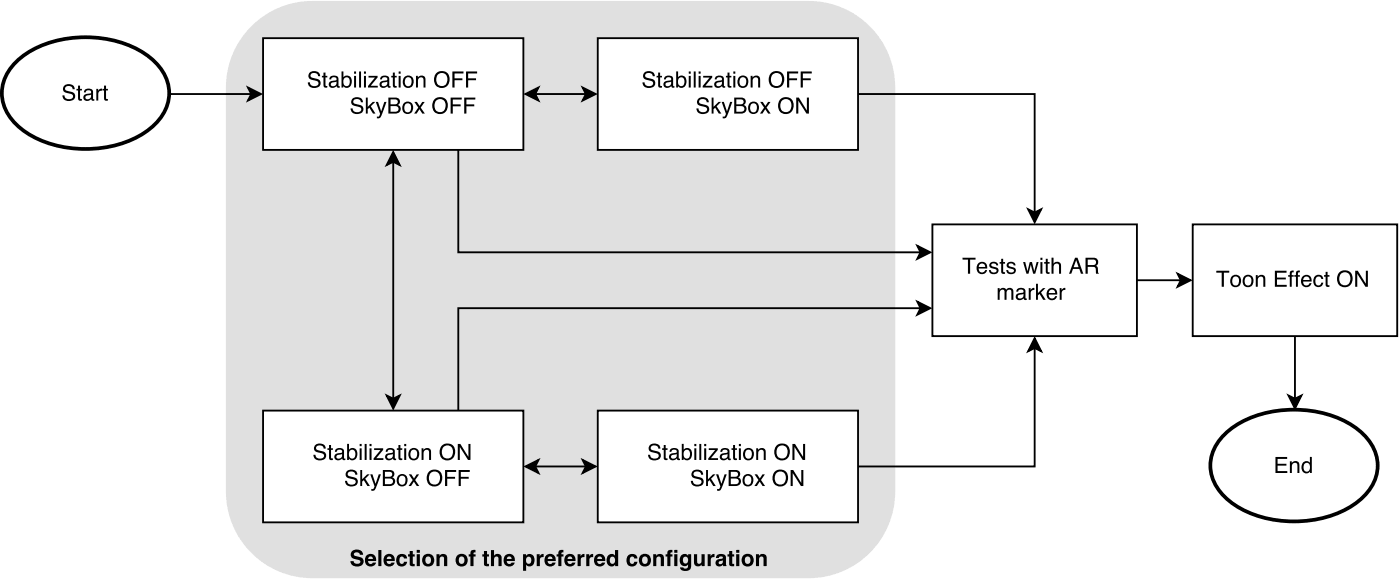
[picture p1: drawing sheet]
<svg xmlns="http://www.w3.org/2000/svg" width="266mm" height="110mm" viewBox="0 0 266 110" stroke-linecap="round" stroke-linejoin="round" font-family="sans-serif">
<path d="M47.2 5.5a16.4 16.4 0 0 1 12.1-5.3h94.2a16.4 16.4 0 0 1 16.4 16.4v76.5a16.4 16.4 0 0 1-16.4 16.4h-94.2a16.4 16.4 0 0 1-16.4-16.4v-76.5a16.3 16.3 0 0 1 4.3-11.1z" fill="#d5e8d4"/>
<g fill="#000">
<path d="M99.7 17.8l2.5-1.2-.6 1.2 .6 1.2zM110.6 16.6l2.4 1.2-2.4 1.2 .6-1.2zM74.6 28.8l1.2 2.5-1.2-.7-1.2 .7zM174.1 46.6l2.4 1.2-2.4 1.2 .6-1.2zM73.4 74.9l1.2 .6 1.2-.6-1.2 2.5z"/>
<path d="M66.8 104.4a1.26 1.26 0 0 1 2.1 .7h-.6a.56 .56 0 0 0-.6-.5 .56 .56 0 0 0-.5 .6l1 .3a.93 .93 0 0 1 .8 1.1 .93 .93 0 0 1-1.2 .7l-.8-.1a.91 .91 0 0 1-.5-.9h.6a.68 .68 0 0 0 .6 .5 .68 .68 0 0 0 .7-.4l-.1-.2a2.26 2.26 0 0 1-1.7-.9 .93 .93 0 0 1 .2-.9zM70 105.5l-.2 .4h1a.46 .46 0 0 0-.3-.4 .46 .46 0 0 0-.5 0zM69.5 105.2a1.09 1.09 0 0 1 1.4-.1 1.09 1.09 0 0 1 .5 1.2h-1.6a.49 .49 0 0 0 .4 .5 .49 .49 0 0 0 .5-.2h.6a1.11 1.11 0 0 1-1.4 .6 1.11 1.11 0 0 1-.6-1.4zM71.8 104.2h.6v3h-.6zM73.5 105.5l-.1 .4h.9a.46 .46 0 0 0-.3-.4 .46 .46 0 0 0-.5 0zM73.1 105.2a1.09 1.09 0 0 1 1.3-.1 1.09 1.09 0 0 1 .5 1.2h-1.5a.49 .49 0 0 0 .3 .5 .49 .49 0 0 0 .6-.2h.6a1.11 1.11 0 0 1-1.5 .6 1.11 1.11 0 0 1-.6-1.4zM75.5 105.3a1.04 1.04 0 0 1 1-.3 1.04 1.04 0 0 1 .8 .8h-.7a.47 .47 0 0 0-.6-.3 .47 .47 0 0 0-.2 .6 .46 .46 0 0 0 .3 .7 .46 .46 0 0 0 .5-.4h.6a1.08 1.08 0 0 1-1.3 .9 1.08 1.08 0 0 1-.7-1.5zM77.7 104.4h.6v.6h.4v.4h-.4v1.3l.4 .1v.5l-.7-.1-.2-.2-.1-1.6h-.3v-.4h.3zM79.1 104.2h.6v.5h-.6zM79.1 105h.6v2.2h-.6zM80.8 105.6a.69 .69 0 0 0-.1 .8 .69 .69 0 0 0 .8 .3 .67 .67 0 0 0 .3-.9 .67 .67 0 0 0-1-.2zM80.1 106.1a1.2 1.2 0 0 1 2.4 0 1.2 1.2 0 0 1-2.4 0zM82.8 105h.6v.3a.79 .79 0 0 1 .9-.3 .79 .79 0 0 1 .6 .7v1.5h-.6v-1.3a.44 .44 0 0 0-.6-.5 .44 .44 0 0 0-.3 .6v1.2h-.6zM87.2 105.6a.69 .69 0 0 0-.1 .8 .69 .69 0 0 0 .8 .3 .67 .67 0 0 0 .2-.9 .67 .67 0 0 0-.9-.2zM86.4 106.1a1.2 1.2 0 0 1 2.4 0 1.2 1.2 0 0 1-2.4 0zM89.4 104.4l.3-.2h.5v.5a.27 .27 0 0 0-.3 0 .27 .27 0 0 0-.1 .3h.4v.4h-.4v1.8h-.5v-1.8h-.4v-.4h.4zM91.8 104.4h.6v.6h.4v.4h-.4v1.3l.4 .1v.5l-.7-.1-.2-.2-.1-1.6h-.3v-.4h.3zM93.2 104.2h.5v1.1a.8 .8 0 0 1 1-.3 .8 .8 0 0 1 .5 .9v1.3h-.6v-1.3a.44 .44 0 0 0-.5-.5 .44 .44 0 0 0-.4 .6v1.2h-.5zM96.3 105.5l-.1 .4h.9a.46 .46 0 0 0-.3-.4 .46 .46 0 0 0-.5 0zM95.9 105.2a1.09 1.09 0 0 1 1.3-.1 1.09 1.09 0 0 1 .5 1.2h-1.6a.49 .49 0 0 0 .4 .5 .49 .49 0 0 0 .6-.2h.6a1.11 1.11 0 0 1-1.5 .6 1.11 1.11 0 0 1-.6-1.4zM100 105.6a.7 .7 0 0 0-.2 .8 .7 .7 0 0 0 .7 .4 .69 .69 0 0 0 .3-.8 .69 .69 0 0 0-.7-.5zM99.2 105h.6v.3a.91 .91 0 0 1 1.1-.3 .91 .91 0 0 1 .5 1.1 .92 .92 0 0 1-.4 1.1 .92 .92 0 0 1-1.2-.2v1.1h-.6zM101.8 105h.6v.4l.4-.4 .3-.1v.6a.6 .6 0 0 0-.7 .7v1h-.6zM104.1 105.5l-.2 .4h.9a.46 .46 0 0 0-.2-.4 .46 .46 0 0 0-.5 0zM103.6 105.2a1.09 1.09 0 0 1 1.3-.1 1.09 1.09 0 0 1 .5 1.2h-1.5a.49 .49 0 0 0 .3 .5 .49 .49 0 0 0 .6-.2h.6a1.11 1.11 0 0 1-1.4 .6 1.11 1.11 0 0 1-.7-1.4zM106.1 104.4l.3-.2h.5v.5a.27 .27 0 0 0-.3 0 .27 .27 0 0 0-.1 .3h.4v.4h-.4v1.8h-.6v-1.8h-.3v-.4h.3zM107.8 105.5l-.1 .4h.9a.46 .46 0 0 0-.3-.4 .46 .46 0 0 0-.5 0zM107.4 105.2a1.09 1.09 0 0 1 1.3-.1 1.09 1.09 0 0 1 .5 1.2h-1.5a.49 .49 0 0 0 .3 .5 .49 .49 0 0 0 .6-.2h.6a1.11 1.11 0 0 1-1.5 .6 1.11 1.11 0 0 1-.6-1.4zM109.6 105h.6v.4l.3-.4 .4-.1v.6a.6 .6 0 0 0-.7 .7v1h-.6zM111.2 105h.6v.4l.4-.4 .3-.1v.6a.6 .6 0 0 0-.7 .7v1h-.6zM113.5 105.5l-.2 .4h.9a.46 .46 0 0 0-.2-.4 .46 .46 0 0 0-.5 0zM113 105.2a1.09 1.09 0 0 1 1.3-.1 1.09 1.09 0 0 1 .5 1.2h-1.5a.49 .49 0 0 0 .3 .5 .49 .49 0 0 0 .6-.2h.6a1.11 1.11 0 0 1-1.4 .6 1.11 1.11 0 0 1-.7-1.4zM115.4 105.3l.7-.4 .3 .1 .3 .3v-1.1h.6v3h-.6v-.3a.91 .91 0 0 1-1.1 .3 .91 .91 0 0 1-.5-1zM115.9 105.5a.67 .67 0 0 0-.2 .9 .67 .67 0 0 0 .8 .3 .67 .67 0 0 0 .2-.8 .67 .67 0 0 0-.8-.4zM119.2 105.3a1.04 1.04 0 0 1 1-.3 1.04 1.04 0 0 1 .8 .8h-.7a.47 .47 0 0 0-.6-.3 .47 .47 0 0 0-.2 .6 .46 .46 0 0 0 .3 .7 .46 .46 0 0 0 .5-.4h.6a1.08 1.08 0 0 1-1.3 .9 1.08 1.08 0 0 1-.7-1.5zM122 105.6a.69 .69 0 0 0-.1 .8 .69 .69 0 0 0 .8 .3 .67 .67 0 0 0 .2-.9 .67 .67 0 0 0-.9-.2zM121.2 106.1a1.2 1.2 0 0 1 2.4 0 1.2 1.2 0 0 1-2.4 0zM123.9 105h.6v.3a.79 .79 0 0 1 .9-.3 .79 .79 0 0 1 .6 .7v1.5h-.6v-1.3a.44 .44 0 0 0-.5-.5 .44 .44 0 0 0-.4 .6v1.2h-.6zM126.7 104.4l.4-.2h.5v.5a.27 .27 0 0 0-.3 0 .27 .27 0 0 0-.1 .3h.4v.4h-.4v1.8h-.6v-1.8h-.3v-.4h.3zM127.9 104.2h.6v.5h-.6zM127.9 105h.6v2.2h-.6zM129.7 105.6a.62 .62 0 0 0-.1 .8 .62 .62 0 0 0 .8 .2 .62 .62 0 0 0 .1-.8 .62 .62 0 0 0-.8-.2zM129.4 105.1l.7-.1 .5 .3v-.3h.5v2.1a1.1 1.1 0 0 1-.9 1.1 1.1 1.1 0 0 1-1.2-.7h.7a.54 .54 0 0 0 .7 .1 .54 .54 0 0 0 .2-.7 .9 .9 0 0 1-1.2 .3 .9 .9 0 0 1-.4-1.1l.1-.6zM131.7 105h.6v1.3a.43 .43 0 0 0 .5 .5 .43 .43 0 0 0 .3-.6v-1.2h.6v2.2h-.6v-.3a.8 .8 0 0 1-.9 .3 .8 .8 0 0 1-.5-.9zM134.3 105h.5v.4l.4-.4 .4-.1v.6a.6 .6 0 0 0-.7 .7v1h-.6zM136.5 106.4l-.1 .1a.4 .4 0 0 0 .4 .4 .4 .4 0 0 0 .4-.5v-.3zM136 105.2a1.15 1.15 0 0 1 1.7 .2l.1 1.5 .1 .3h-.7v-.2a.75 .75 0 0 1-1.3 0 .75 .75 0 0 1 .7-1.1l.5-.1a.36 .36 0 0 0-.3-.4 .36 .36 0 0 0-.4 .3h-.6zM138.4 104.4h.5v.6h.4v.4h-.4v1.3l.4 .1v.5l-.7-.1-.2-.2v-1.6h-.4v-.4h.4zM139.7 104.2h.6v.5h-.6zM139.7 105h.6v2.2h-.6zM141.5 105.6a.69 .69 0 0 0-.2 .8 .69 .69 0 0 0 .9 .3 .67 .67 0 0 0 .2-.9 .67 .67 0 0 0-.9-.2zM140.7 106.1a1.2 1.2 0 0 1 2.4 0 1.2 1.2 0 0 1-2.4 0zM143.4 105h.6v.3a.79 .79 0 0 1 .9-.3 .79 .79 0 0 1 .6 .7v1.5h-.6v-1.3a.44 .44 0 0 0-.5-.5 .44 .44 0 0 0-.4 .6v1.2h-.6z"/>
</g>
<path d="M99.7 17.8l2.5-1.2-.6 1.2 .6 1.3zM101.6 17.8h9.6M110.6 16.6l2.4 1.2-2.4 1.3 .6-1.3zM74.6 28.8l1.2 2.5-1.2-.7-1.2 .7zM74.6 30.6v44.9M87 28.4v19.4h87.7M174.1 46.6l2.4 1.2-2.4 1.2 .6-1.2zM73.4 74.9l1.2 .6 1.2-.6-1.2 2.5z" fill="none" stroke="#000" stroke-width=".35"/>
<path d="M49.9 7.2h49.4v21.2h-49.4z" fill="#fff"/>
<path d="M49.9 7.2h49.4v21.2h-49.4zM162.8 17.8h33.5v22.5M195.1 39.6l1.2 .7 1.3-.7-1.3 2.5z" fill="none" stroke="#000" stroke-width=".35"/>
<g fill="#000">
<path d="M195.1 39.6l1.2 .7 1.3-.7-1.3 2.5z"/>
<path d="M58.8 13.7a1.19 1.19 0 0 1 1.9 .7h-.3a.75 .75 0 0 0-.7-.6 .75 .75 0 0 0-.8 .5 1.87 1.87 0 0 0 1.5 .7 .92 .92 0 0 1 .3 1.2 .92 .92 0 0 1-1.1 .5 1.05 1.05 0 0 1-1.2-1.1h.4a.85 .85 0 0 0 .7 .7 .85 .85 0 0 0 .9-.5l-.2-.4a2.15 2.15 0 0 1-1.7-.8v-.5zM61.4 13.7h.4v.7h.3v.3h-.3v1.4v.2h.3v.3a.53 .53 0 0 1-.7-.5v-1.4h-.3v-.3h.3zM62.8 15.8a.53 .53 0 0 0 .6 .6 .53 .53 0 0 0 .5-.6v-.3zM62.6 14.6a.96 .96 0 0 1 1.6 .3v1.4h.3v.3a.42 .42 0 0 1-.6-.3 .76 .76 0 0 1-1.1 .3 .76 .76 0 0 1-.2-1.1l1.2-.4a.5 .5 0 0 0-.4-.5 .5 .5 0 0 0-.6 .4h-.3zM64.8 13.5h.4v1.1a.91 .91 0 0 1 1.1-.2 .91 .91 0 0 1 .5 1 .93 .93 0 0 1-.5 1.1 .93 .93 0 0 1-1.2-.2v.3h-.3zM65.3 14.8a.86 .86 0 0 0-.1 1 .86 .86 0 0 0 .8 .5 .94 .94 0 0 0-.2-1.7zM67.2 14.4h.4v2.2h-.4zM67.2 13.5h.4v.5h-.4zM68.1 13.5h.4v3.1h-.4zM69.1 14.4h.3v2.2h-.3zM69.1 13.5h.3v.5h-.3zM69.9 14.4h1.7v.3l-1.3 1.5h1.4v.4h-1.9v-.3l1.3-1.6h-1.2zM72.4 15.8a.53 .53 0 0 0 .6 .6 .53 .53 0 0 0 .5-.6v-.3zM72.2 14.6a.96 .96 0 0 1 1.7 .3v1.4h.2v.3a.42 .42 0 0 1-.6-.3 .76 .76 0 0 1-1.1 .3 .76 .76 0 0 1-.2-1.1l1.3-.4a.5 .5 0 0 0-.5-.5 .5 .5 0 0 0-.5 .4h-.4zM74.5 13.7h.4v.7h.4v.3h-.4v1.4l.1 .2h.3v.3a.53 .53 0 0 1-.8-.5v-1.4h-.3v-.3h.3zM75.6 14.4h.4v2.2h-.4zM75.6 13.5h.4v.5h-.4zM77.1 14.7a.94 .94 0 0 0 .4 1.6 .89 .89 0 0 0 .6-.8 .89 .89 0 0 0-.6-.9zM76.7 14.6a1.06 1.06 0 0 1 1.4-.1 1.06 1.06 0 0 1 .4 1.3 1.05 1.05 0 0 1-1.4 .8 1.05 1.05 0 0 1-.6-1.4zM78.9 14.4h.4v.3a.78 .78 0 0 1 .9-.4 .78 .78 0 0 1 .5 .9v1.4h-.3v-1.4a.55 .55 0 0 0-.7-.5 .55 .55 0 0 0-.4 .7v1.2h-.4zM82.9 13.8a1.56 1.56 0 0 1 2 .1 1.56 1.56 0 0 1 .2 2 1.52 1.52 0 0 1-2 .6 1.52 1.52 0 0 1-.7-2zM83.1 14.2a1.22 1.22 0 0 0-.2 1.5 1.22 1.22 0 0 0 1.6 .4 1.31 1.31 0 0 0 .4-1.3 1.31 1.31 0 0 0-1.1-1zM85.8 13.5h2.1v.4h-1.6v.9h1.4v.4h-1.4v1.4h-.5zM88.4 13.5h2.1v.4h-1.7v.9h1.5v.4h-1.5v1.4h-.4z"/>
<path d="M66.9 18.7a1.19 1.19 0 0 1 2 .7h-.4a.75 .75 0 0 0-.7-.6 .75 .75 0 0 0-.8 .5 1.87 1.87 0 0 0 1.5 .7 .92 .92 0 0 1 .3 1.1 .92 .92 0 0 1-1.1 .5 1.05 1.05 0 0 1-1.2-1.1h.4a.85 .85 0 0 0 .8 .8 .85 .85 0 0 0 .9-.6l-.3-.4a2.15 2.15 0 0 1-1.6-.7v-.5zM69.4 18.5h.4v1.7l.9-.9h.5l-.8 .8 .9 1.4h-.5l-.7-1.1-.3 .3v.8h-.4zM71.3 19.3h.4l.6 1.8 .6-1.8h.4l-.4 1.3a3 3 0 0 1-1 1.8h-.4v-.3h.4l.2-.5zM74.1 18.8v1a1.5 1.5 0 0 0 1.3-.2l.1-.5-.3-.2zM74.1 20.1v1.1h.9a.55 .55 0 0 0 .6-.6 .55 .55 0 0 0-.7-.5zM73.7 18.5h1.3a.75 .75 0 0 1 .8 .5 .75 .75 0 0 1-.3 .9 .86 .86 0 0 1 .5 1 .86 .86 0 0 1-1 .6h-1.3zM77 19.7a.94 .94 0 0 0 .4 1.6 .89 .89 0 0 0 .6-.9 .89 .89 0 0 0-.6-.8zM76.6 19.6a1.06 1.06 0 0 1 1.4-.2 1.06 1.06 0 0 1 .4 1.3 1.05 1.05 0 0 1-1.4 .9 1.05 1.05 0 0 1-.6-1.5zM78.6 19.3h.5l.5 .8 .5-.8h.5l-.8 1.1 .8 1.1h-.5l-.5-.8-.5 .8h-.5l.8-1.1zM82.5 18.7a1.56 1.56 0 0 1 2.1 .1 1.56 1.56 0 0 1 .2 2 1.52 1.52 0 0 1-2 .6 1.52 1.52 0 0 1-.7-2zM82.7 19.1a1.22 1.22 0 0 0-.1 1.6 1.22 1.22 0 0 0 1.5 .4 1.31 1.31 0 0 0 .5-1.4 1.31 1.31 0 0 0-1.1-.9zM85.5 18.5h2.1v.4h-1.7v.9h1.5v.3h-1.5v1.4h-.4zM88.1 18.5h2.1v.4h-1.7v.9h1.5v.3h-1.5v1.4h-.4z"/>
</g>
<path d="M113.4 7.2h49.4v21.2h-49.4z" fill="#fff"/>
<path d="M113.4 7.2h49.4v21.2h-49.4zM174.1 57.1l2.4 1.3-2.4 1.2 .6-1.2zM174.7 58.4h-87.7v19.4M99.7 88.4l2.5-1.3-.6 1.3 .6 1.2zM101.6 88.4h9.6M110.6 87.1l2.4 1.3-2.4 1.2 .6-1.2z" fill="none" stroke="#000" stroke-width=".35"/>
<g fill="#000">
<path d="M174.1 57.1l2.4 1.3-2.4 1.2 .6-1.2zM99.7 88.4l2.5-1.3-.6 1.3 .6 1.2zM110.6 87.1l2.4 1.3-2.4 1.2 .6-1.2z"/>
<path d="M122.3 13.7a1.19 1.19 0 0 1 1.9 .7h-.3a.75 .75 0 0 0-.7-.6 .75 .75 0 0 0-.8 .5 1.87 1.87 0 0 0 1.5 .7 .92 .92 0 0 1 .3 1.2 .92 .92 0 0 1-1.1 .5 1.05 1.05 0 0 1-1.2-1.1h.4a.85 .85 0 0 0 .7 .7 .85 .85 0 0 0 .9-.5l-.2-.4a2.15 2.15 0 0 1-1.7-.8v-.5zM124.9 13.7h.4v.7h.3v.3h-.3v1.4v.2h.3v.3a.53 .53 0 0 1-.7-.5v-1.4h-.3v-.3h.3zM126.3 15.8a.53 .53 0 0 0 .6 .6 .53 .53 0 0 0 .5-.6v-.3zM126.1 14.6a.96 .96 0 0 1 1.6 .3v1.4h.3v.3a.42 .42 0 0 1-.6-.3 .76 .76 0 0 1-1.1 .3 .76 .76 0 0 1-.2-1.1l1.2-.4a.5 .5 0 0 0-.4-.5 .5 .5 0 0 0-.6 .4h-.3zM128.3 13.5h.4v1.1a.91 .91 0 0 1 1.1-.2 .91 .91 0 0 1 .5 1 .93 .93 0 0 1-.5 1.1 .93 .93 0 0 1-1.2-.2v.3h-.3zM128.8 14.8a.86 .86 0 0 0-.1 1 .86 .86 0 0 0 .8 .5 .94 .94 0 0 0-.2-1.7zM130.7 14.4h.4v2.2h-.4zM130.7 13.5h.4v.5h-.4zM131.6 13.5h.4v3.1h-.4zM132.6 14.4h.3v2.2h-.3zM132.6 13.5h.3v.5h-.3zM133.4 14.4h1.7v.3l-1.3 1.5h1.4v.4h-1.9v-.3l1.3-1.6h-1.2zM135.9 15.8a.53 .53 0 0 0 .6 .6 .53 .53 0 0 0 .5-.6v-.3zM135.7 14.6a.96 .96 0 0 1 1.7 .3v1.4h.2v.3a.42 .42 0 0 1-.6-.3 .76 .76 0 0 1-1.1 .3 .76 .76 0 0 1-.2-1.1l1.3-.4a.5 .5 0 0 0-.5-.5 .5 .5 0 0 0-.5 .4h-.4zM138 13.7h.4v.7h.4v.3h-.4v1.4l.1 .2h.3v.3a.53 .53 0 0 1-.8-.5v-1.4h-.3v-.3h.3zM139.1 14.4h.4v2.2h-.4zM139.1 13.5h.4v.5h-.4zM140.6 14.7a.94 .94 0 0 0 .4 1.6 .89 .89 0 0 0 .6-.8 .89 .89 0 0 0-.6-.9zM140.2 14.6a1.06 1.06 0 0 1 1.4-.1 1.06 1.06 0 0 1 .4 1.3 1.05 1.05 0 0 1-1.4 .8 1.05 1.05 0 0 1-.6-1.4zM142.4 14.4h.4v.3a.78 .78 0 0 1 .9-.4 .78 .78 0 0 1 .5 .9v1.4h-.3v-1.4a.55 .55 0 0 0-.7-.5 .55 .55 0 0 0-.4 .7v1.2h-.4zM146.4 13.8a1.56 1.56 0 0 1 2 .1 1.56 1.56 0 0 1 .2 2 1.52 1.52 0 0 1-2 .6 1.52 1.52 0 0 1-.7-2zM146.6 14.2a1.22 1.22 0 0 0-.2 1.5 1.22 1.22 0 0 0 1.6 .4 1.31 1.31 0 0 0 .4-1.3 1.31 1.31 0 0 0-1.1-1zM149.3 13.5h2.1v.4h-1.6v.9h1.4v.4h-1.4v1.4h-.5zM151.9 13.5h2.1v.4h-1.7v.9h1.5v.4h-1.5v1.4h-.4z"/>
<path d="M132.5 18.7a1.19 1.19 0 0 1 2 .7h-.4a.75 .75 0 0 0-.7-.6 .75 .75 0 0 0-.8 .5 1.87 1.87 0 0 0 1.6 .7 .92 .92 0 0 1 .3 1.1 .92 .92 0 0 1-1.2 .5 1.05 1.05 0 0 1-1.2-1.1h.4a.85 .85 0 0 0 .8 .8 .85 .85 0 0 0 .9-.6l-.3-.4a2.15 2.15 0 0 1-1.6-.7v-.5zM135 18.5h.4v1.7l.9-.9h.5l-.8 .8 .9 1.4h-.5l-.7-1.1-.3 .3v.8h-.4zM136.9 19.3h.4l.6 1.8 .6-1.8h.5l-.5 1.3a3 3 0 0 1-1 1.8h-.4v-.3h.4l.2-.5zM139.7 18.8v1a1.5 1.5 0 0 0 1.3-.2l.1-.5-.2-.2zM139.7 20.1v1.1h.9a.55 .55 0 0 0 .6-.6 .55 .55 0 0 0-.7-.5zM139.3 18.5h1.3a.75 .75 0 0 1 .9 .5 .75 .75 0 0 1-.4 .9 .86 .86 0 0 1 .5 1 .86 .86 0 0 1-1 .6h-1.3zM142.6 19.7a.94 .94 0 0 0 .4 1.6 .89 .89 0 0 0 .6-.9 .89 .89 0 0 0-.6-.8zM142.2 19.6a1.06 1.06 0 0 1 1.4-.2 1.06 1.06 0 0 1 .4 1.3 1.05 1.05 0 0 1-1.4 .9 1.05 1.05 0 0 1-.6-1.5zM144.2 19.3h.5l.5 .8 .5-.8h.5l-.8 1.1 .8 1.1h-.4l-.6-.8-.5 .8h-.5l.8-1.1zM148.2 18.7a1.56 1.56 0 0 1 2 .1 1.56 1.56 0 0 1 .2 2 1.52 1.52 0 0 1-2 .6 1.52 1.52 0 0 1-.7-2zM148.4 19.1a1.22 1.22 0 0 0-.2 1.6 1.22 1.22 0 0 0 1.5 .4 1.31 1.31 0 0 0 .5-1.4 1.31 1.31 0 0 0-1.1-.9zM151.1 18.5h.5l1.5 2.4v-2.4h.4v3h-.5l-1.5-2.4v2.4h-.4z"/>
</g>
<path d="M49.9 77.8h49.4v21.2h-49.4z" fill="#fff"/>
<path d="M49.9 77.8h49.4v21.2h-49.4zM196.3 64.1l1.3 2.4-1.3-.6-1.2 .6zM196.3 65.9v22.5h-33.5" fill="none" stroke="#000" stroke-width=".35"/>
<g fill="#000">
<path d="M196.3 64.1l1.3 2.4-1.3-.6-1.2 .6z"/>
<path d="M59.9 84.3a1.19 1.19 0 0 1 1.9 .7h-.4a.75 .75 0 0 0-.7-.6 .75 .75 0 0 0-.7 .5 1.87 1.87 0 0 0 1.5 .7 .92 .92 0 0 1 .3 1.2 .92 .92 0 0 1-1.1 .4 1.05 1.05 0 0 1-1.2-1h.4a.85 .85 0 0 0 .7 .7 .85 .85 0 0 0 .9-.5l-.3-.5a2.15 2.15 0 0 1-1.6-.7v-.5zM62.4 84.3h.4v.6h.4v.3h-.4v1.5l.1 .1h.3v.3a.53 .53 0 0 1-.8-.4v-1.5h-.3v-.3h.3zM63.9 86.4a.53 .53 0 0 0 .5 .5 .53 .53 0 0 0 .5-.6v-.3zM63.7 85.2a.96 .96 0 0 1 1.6 .3v1.3l.2 .1v.2a.42 .42 0 0 1-.6-.3 .76 .76 0 0 1-1 .4 .76 .76 0 0 1-.3-1.1l1.3-.4a.5 .5 0 0 0-.5-.5 .5 .5 0 0 0-.5 .4h-.4zM65.9 84.1h.3v1.1a.91 .91 0 0 1 1.1-.2 .91 .91 0 0 1 .5 1 .93 .93 0 0 1-.4 1.1 .93 .93 0 0 1-1.2-.2v.2h-.3zM66.4 85.4a.86 .86 0 0 0-.2 .9 .86 .86 0 0 0 .8 .6 .94 .94 0 0 0-.2-1.7zM68.2 84.9h.4v2.2h-.4zM68.2 84.1h.4v.4h-.4zM69.2 84.1h.4v3h-.4zM70.1 84.9h.4v2.2h-.4zM70.1 84.1h.4v.4h-.4zM71 84.9h1.7v.3l-1.3 1.6h1.3v.3h-1.8v-.3l1.3-1.5h-1.2zM73.5 86.4a.53 .53 0 0 0 .6 .5 .53 .53 0 0 0 .4-.6v-.3zM73.3 85.2a.96 .96 0 0 1 1.6 .3v1.3l.3 .1v.2a.42 .42 0 0 1-.6-.3 .76 .76 0 0 1-1.1 .4 .76 .76 0 0 1-.2-1.1l1.2-.4a.5 .5 0 0 0-.4-.5 .5 .5 0 0 0-.6 .4h-.3zM75.6 84.3h.4v.6h.3v.3h-.3v1.5l.1 .1h.2v.3a.53 .53 0 0 1-.7-.4v-1.5h-.3v-.3h.3zM76.7 84.9h.4v2.2h-.4zM76.7 84.1h.4v.4h-.4zM78.1 85.3a.94 .94 0 0 0 .4 1.6 .89 .89 0 0 0 .7-.9 .89 .89 0 0 0-.7-.8zM77.8 85.2a1.06 1.06 0 0 1 1.3-.2 1.06 1.06 0 0 1 .4 1.3 1.05 1.05 0 0 1-1.3 .9 1.05 1.05 0 0 1-.7-1.5zM80 84.9h.3v.3a.78 .78 0 0 1 1-.3 .78 .78 0 0 1 .5 .8v1.4h-.4v-1.4a.55 .55 0 0 0-.7-.5 .55 .55 0 0 0-.3 .8v1.1h-.4zM83.9 84.3a1.56 1.56 0 0 1 2.1 .1 1.56 1.56 0 0 1 .2 2.1 1.52 1.52 0 0 1-2 .6 1.52 1.52 0 0 1-.7-2zM84.1 84.7a1.22 1.22 0 0 0-.1 1.6 1.22 1.22 0 0 0 1.5 .4 1.31 1.31 0 0 0 .4-1.4 1.31 1.31 0 0 0-1-.9zM86.9 84.1h.4l1.6 2.5v-2.5h.4v3h-.5l-1.5-2.4v2.4h-.4z"/>
<path d="M65.9 89.2a1.19 1.19 0 0 1 1.9 .7h-.4a.75 .75 0 0 0-.7-.6 .75 .75 0 0 0-.7 .5 1.87 1.87 0 0 0 1.5 .7 .92 .92 0 0 1 .3 1.2 .92 .92 0 0 1-1.1 .5 1.05 1.05 0 0 1-1.2-1.1h.4a.85 .85 0 0 0 .7 .7 .85 .85 0 0 0 .9-.5l-.3-.4a2.15 2.15 0 0 1-1.6-.8v-.5zM68.4 89h.3v1.8l1-.9h.4l-.8 .8 .9 1.4h-.5l-.7-1.1-.3 .2v.9h-.3zM70.3 89.9h.4l.6 1.8 .6-1.8h.4l-.5 1.3a3 3 0 0 1-.9 1.8h-.4v-.4h.3l.3-.5zM73 89.4v.9a1.5 1.5 0 0 0 1.3-.1l.1-.5-.2-.3zM73 90.7v1h.9a.55 .55 0 0 0 .7-.6 .55 .55 0 0 0-.7-.4zM72.6 89h1.3a.75 .75 0 0 1 .9 .5 .75 .75 0 0 1-.4 .9 .86 .86 0 0 1 .5 1.1 .86 .86 0 0 1-1 .6h-1.3zM75.9 90.2a.94 .94 0 0 0 .4 1.6 .89 .89 0 0 0 .6-.8 .89 .89 0 0 0-.6-.9zM75.6 90.1a1.06 1.06 0 0 1 1.3-.1 1.06 1.06 0 0 1 .4 1.3 1.05 1.05 0 0 1-1.3 .8 1.05 1.05 0 0 1-.7-1.4zM77.6 89.9h.4l.6 .7 .5-.7h.4l-.7 1 .8 1.2h-.5l-.6-.9-.5 .9h-.5l.8-1.2zM81.5 89.3a1.56 1.56 0 0 1 2 .1 1.56 1.56 0 0 1 .2 2 1.52 1.52 0 0 1-2 .6 1.52 1.52 0 0 1-.7-2zM81.7 89.6a1.22 1.22 0 0 0-.2 1.6 1.22 1.22 0 0 0 1.6 .4 1.31 1.31 0 0 0 .4-1.3 1.31 1.31 0 0 0-1.1-1zM84.4 89h2.2v.4h-1.7v.9h1.4v.4h-1.4v1.4h-.5zM87 89h2.1v.4h-1.7v.9h1.5v.4h-1.5v1.4h-.4z"/>
</g>
<path d="M113.4 77.8h49.4v21.2h-49.4z" fill="#fff"/>
<path d="M215.7 53.1h8.4M223.4 51.9l2.5 1.2-2.5 1.2 .7-1.2zM113.4 77.8h49.4v21.2h-49.4z" fill="none" stroke="#000" stroke-width=".35"/>
<g fill="#000">
<path d="M223.4 51.9l2.5 1.2-2.5 1.2 .7-1.2z"/>
<path d="M123.4 84.3a1.19 1.19 0 0 1 1.9 .7h-.4a.75 .75 0 0 0-.7-.6 .75 .75 0 0 0-.7 .5 1.87 1.87 0 0 0 1.5 .7 .92 .92 0 0 1 .3 1.2 .92 .92 0 0 1-1.1 .4 1.05 1.05 0 0 1-1.2-1h.4a.85 .85 0 0 0 .7 .7 .85 .85 0 0 0 .9-.5l-.3-.5a2.15 2.15 0 0 1-1.6-.7v-.5zM125.9 84.3h.4v.6h.4v.3h-.4v1.5l.1 .1h.3v.3a.53 .53 0 0 1-.8-.4v-1.5h-.3v-.3h.3zM127.4 86.4a.53 .53 0 0 0 .5 .5 .53 .53 0 0 0 .5-.6v-.3zM127.2 85.2a.96 .96 0 0 1 1.6 .3v1.3l.2 .1v.2a.42 .42 0 0 1-.6-.3 .76 .76 0 0 1-1 .4 .76 .76 0 0 1-.3-1.1l1.3-.4a.5 .5 0 0 0-.5-.5 .5 .5 0 0 0-.5 .4h-.4zM129.4 84.1h.3v1.1a.91 .91 0 0 1 1.1-.2 .91 .91 0 0 1 .5 1 .93 .93 0 0 1-.4 1.1 .93 .93 0 0 1-1.2-.2v.2h-.3zM129.9 85.4a.86 .86 0 0 0-.2 .9 .86 .86 0 0 0 .8 .6 .94 .94 0 0 0-.2-1.7zM131.7 84.9h.4v2.2h-.4zM131.7 84.1h.4v.4h-.4zM132.7 84.1h.4v3h-.4zM133.6 84.9h.4v2.2h-.4zM133.6 84.1h.4v.4h-.4zM134.5 84.9h1.7v.3l-1.3 1.6h1.3v.3h-1.8v-.3l1.3-1.5h-1.2zM137 86.4a.53 .53 0 0 0 .6 .5 .53 .53 0 0 0 .4-.6v-.3zM136.8 85.2a.96 .96 0 0 1 1.6 .3v1.3l.3 .1v.2a.42 .42 0 0 1-.6-.3 .76 .76 0 0 1-1.1 .4 .76 .76 0 0 1-.2-1.1l1.2-.4a.5 .5 0 0 0-.4-.5 .5 .5 0 0 0-.6 .4h-.3zM139.1 84.3h.4v.6h.3v.3h-.3v1.5l.1 .1h.2v.3a.53 .53 0 0 1-.7-.4v-1.5h-.3v-.3h.3zM140.2 84.9h.4v2.2h-.4zM140.2 84.1h.4v.4h-.4zM141.6 85.3a.94 .94 0 0 0 .4 1.6 .89 .89 0 0 0 .7-.9 .89 .89 0 0 0-.7-.8zM141.3 85.2a1.06 1.06 0 0 1 1.3-.2 1.06 1.06 0 0 1 .4 1.3 1.05 1.05 0 0 1-1.3 .9 1.05 1.05 0 0 1-.7-1.5zM143.5 84.9h.3v.3a.78 .78 0 0 1 1-.3 .78 .78 0 0 1 .5 .8v1.4h-.4v-1.4a.55 .55 0 0 0-.7-.5 .55 .55 0 0 0-.3 .8v1.1h-.4zM147.4 84.3a1.56 1.56 0 0 1 2.1 .1 1.56 1.56 0 0 1 .2 2.1 1.52 1.52 0 0 1-2 .6 1.52 1.52 0 0 1-.7-2zM147.6 84.7a1.22 1.22 0 0 0-.1 1.6 1.22 1.22 0 0 0 1.5 .4 1.31 1.31 0 0 0 .4-1.4 1.31 1.31 0 0 0-1-.9zM150.4 84.1h.4l1.6 2.5v-2.5h.4v3h-.5l-1.5-2.4v2.4h-.4z"/>
<path d="M131.5 89.2a1.19 1.19 0 0 1 1.9 .7h-.4a.75 .75 0 0 0-.7-.6 .75 .75 0 0 0-.7 .5 1.87 1.87 0 0 0 1.5 .7 .92 .92 0 0 1 .3 1.2 .92 .92 0 0 1-1.1 .5 1.05 1.05 0 0 1-1.2-1.1h.4a.85 .85 0 0 0 .7 .7 .85 .85 0 0 0 .9-.5l-.3-.4a2.15 2.15 0 0 1-1.6-.8v-.5zM134 89h.3v1.8l1-.9h.5l-.9 .8 .9 1.4h-.5l-.7-1.1-.3 .2v.9h-.3zM135.9 89.9h.4l.6 1.8 .6-1.8h.4l-.5 1.3a3 3 0 0 1-.9 1.8h-.4v-.4h.3l.3-.5zM138.7 89.4v.9a1.5 1.5 0 0 0 1.2-.1l.1-.5-.2-.3zM138.7 90.7v1h.8a.55 .55 0 0 0 .7-.6 .55 .55 0 0 0-.7-.4zM138.3 89h1.3a.75 .75 0 0 1 .8 .5 .75 .75 0 0 1-.4 .9 .86 .86 0 0 1 .5 1.1 .86 .86 0 0 1-1 .6h-1.2zM141.5 90.2a.94 .94 0 0 0 .4 1.6 .89 .89 0 0 0 .7-.8 .89 .89 0 0 0-.7-.9zM141.2 90.1a1.06 1.06 0 0 1 1.3-.1 1.06 1.06 0 0 1 .4 1.3 1.05 1.05 0 0 1-1.3 .8 1.05 1.05 0 0 1-.7-1.4zM143.2 89.9h.5l.5 .7 .5-.7h.4l-.7 1 .8 1.2h-.5l-.6-.9-.5 .9h-.5l.8-1.2zM147.1 89.3a1.56 1.56 0 0 1 2 .1 1.56 1.56 0 0 1 .2 2 1.52 1.52 0 0 1-2 .6 1.52 1.52 0 0 1-.6-2zM147.3 89.6a1.22 1.22 0 0 0-.2 1.6 1.22 1.22 0 0 0 1.6 .4 1.31 1.31 0 0 0 .4-1.3 1.31 1.31 0 0 0-1-1zM150 89h.5l1.5 2.5v-2.5h.4v3.1h-.4l-1.6-2.5v2.5h-.4z"/>
</g>
<path d="M176.9 42.5h38.8v21.2h-38.8z" fill="#fff"/>
<path d="M176.9 42.5h38.8v21.2h-38.8zM244.5 74.9l1.2 .6 1.2-.6-1.2 2.5zM245.7 63.7v11.8" fill="none" stroke="#000" stroke-width=".35"/>
<g fill="#000">
<path d="M244.5 74.9l1.2 .6 1.2-.6-1.2 2.5z"/>
<path d="M182.6 48.8h2.5v.4h-1v2.7h-.4v-2.7h-1.1zM185.6 49.9a1.01 1.01 0 0 1 1.2-.2 1.01 1.01 0 0 1 .5 1.2h-1.6a.63 .63 0 0 0 .5 .7 .63 .63 0 0 0 .7-.4h.4a1.04 1.04 0 0 1-1.4 .7 1.04 1.04 0 0 1-.6-1.4zM185.9 50.1l-.2 .5h1.2a.61 .61 0 0 0-.3-.6 .61 .61 0 0 0-.7 .1zM187.9 49.8a.89 .89 0 0 1 1.5 .5h-.4a.47 .47 0 0 0-.4-.4 .47 .47 0 0 0-.5 .4l.2 .2a.95 .95 0 0 1 1.1 .9 .96 .96 0 0 1-.9 .5 .96 .96 0 0 1-.9-.7h.4a.54 .54 0 0 0 .5 .4 .54 .54 0 0 0 .6-.5l-.2-.1a.97 .97 0 0 1-1.2-.9zM190 49h.3v.6h.4v.3h-.4v1.5l.1 .1 .3 .1v.3a.53 .53 0 0 1-.7-.5v-1.5h-.3v-.3h.3zM191.2 49.8a.89 .89 0 0 1 1.5 .5h-.4a.47 .47 0 0 0-.4-.4 .47 .47 0 0 0-.5 .4l.2 .2a.95 .95 0 0 1 1.1 .9 .96 .96 0 0 1-1 .5 .96 .96 0 0 1-.8-.7h.4a.54 .54 0 0 0 .5 .4 .54 .54 0 0 0 .6-.5l-.3-.1a.97 .97 0 0 1-1.1-.9zM194.1 49.6h.4l.5 1.8 .4-1.8h.4l.4 1.8 .5-1.8h.4l-.7 2.3h-.4l-.4-1.8-.4 1.8h-.4zM197.4 49.7h.4v2.2h-.4zM197.4 48.8h.4v.4h-.4zM198.4 49h.4v.6h.4v.3h-.4v1.5l.1 .1 .3 .1v.3a.53 .53 0 0 1-.8-.5v-1.5h-.3v-.3h.3zM199.5 48.8h.4v1.1a.78 .78 0 0 1 .9-.3 .78 .78 0 0 1 .5 .8v1.5h-.4v-1.4a.55 .55 0 0 0-.6-.6 .55 .55 0 0 0-.4 .8v1.2h-.4zM204.2 49.3l-.5 1.3h1zM204 48.8h.5l1.1 3.1h-.5l-.3-1h-1.2l-.3 1h-.5zM206.4 49.2v1h.9a.53 .53 0 0 0 .7-.5 .53 .53 0 0 0-.6-.5zM206 48.8h1.4a.83 .83 0 0 1 .9 .5 .83 .83 0 0 1-.3 1.1 1.65 1.65 0 0 1 .4 1.3l.1 .2h-.5l-.1-1.1-.2-.2h-1.3v1.3h-.4z"/>
<path d="M189.3 54.6h.4v.3a.72 .72 0 0 1 1.2 0 .73 .73 0 0 1 .9-.4 .73 .73 0 0 1 .5 .8v1.5h-.4v-1.5a.48 .48 0 0 0-.6-.4 .48 .48 0 0 0-.3 .6v1.3h-.4v-1.4a.46 .46 0 0 0-.5-.5 .46 .46 0 0 0-.4 .5v1.4h-.4zM193.2 56a.53 .53 0 0 0 .5 .6 .53 .53 0 0 0 .5-.6v-.3zM193 54.8a.96 .96 0 0 1 1.6 .3v1.4h.2v.3a.42 .42 0 0 1-.6-.3 .76 .76 0 0 1-1.1 .3 .76 .76 0 0 1-.2-1.1l1.3-.4a.5 .5 0 0 0-.5-.5 .5 .5 0 0 0-.5 .5h-.4zM195.2 54.6h.3v.4a.64 .64 0 0 1 .8-.5l-.1 .4a.57 .57 0 0 0-.6 .6v1.3h-.4zM196.6 53.8h.3v1.7l1-.9h.5l-.9 .8 .9 1.4h-.5l-.7-1.1-.3 .3v.8h-.3zM198.9 54.9a1.01 1.01 0 0 1 1.2-.2 1.01 1.01 0 0 1 .5 1.1h-1.6a.63 .63 0 0 0 .5 .7 .63 .63 0 0 0 .7-.4h.4a1.04 1.04 0 0 1-1.4 .7 1.04 1.04 0 0 1-.6-1.4zM199.2 55l-.2 .5h1.2a.61 .61 0 0 0-.3-.6 .61 .61 0 0 0-.7 .1zM201.1 54.6h.3v.4a.64 .64 0 0 1 .7-.5v.4a.57 .57 0 0 0-.7 .6v1.3h-.3z"/>
</g>
<path d="M226.3 42.5h38.8v21.2h-38.8z" fill="#fff"/>
<path d="M32.3 17.8h15.4M47.1 16.6l2.4 1.2-2.4 1.3 .6-1.3zM226.3 42.5h38.8v21.2h-38.8z" fill="none" stroke="#000" stroke-width=".35"/>
<g fill="#000">
<path d="M47.1 16.6l2.4 1.2-2.4 1.2 .6-1.2z"/>
<path d="M230.8 51.3h2.4v.4h-1v2.6h-.4v-2.6h-1zM234.1 52.5a.94 .94 0 0 0 .4 1.6 .89 .89 0 0 0 .6-.9 .89 .89 0 0 0-.6-.8zM233.7 52.4a1.06 1.06 0 0 1 1.4-.2 1.06 1.06 0 0 1 .4 1.3 1.05 1.05 0 0 1-1.4 .9 1.05 1.05 0 0 1-.6-1.5zM236.4 52.5a.94 .94 0 0 0 .4 1.6 .89 .89 0 0 0 .7-.9 .89 .89 0 0 0-.7-.8zM236.1 52.4a1.06 1.06 0 0 1 1.3-.2 1.06 1.06 0 0 1 .4 1.3 1.05 1.05 0 0 1-1.3 .9 1.05 1.05 0 0 1-.7-1.5zM238.3 52.1h.3v.3a.78 .78 0 0 1 1-.3 .78 .78 0 0 1 .5 .8v1.4h-.4v-1.4a.55 .55 0 0 0-.7-.5 .55 .55 0 0 0-.3 .8v1.1h-.4zM241.9 51.3h2.2v.4h-1.8v.9h1.7v.3h-1.7v1.1h1.8v.3h-2.2zM244.8 51.4l.7-.1v.3h-.3l-.1 .2v.3h.4v.3h-.4v1.9h-.4v-1.9h-.3v-.3h.3zM246 51.4l.6-.1v.3h-.2l-.1 .2v.3h.3v.3h-.3v1.9h-.4v-1.9h-.3v-.3h.3zM247.1 52.4a1.01 1.01 0 0 1 1.3-.2 1.01 1.01 0 0 1 .5 1.1h-1.6a.63 .63 0 0 0 .4 .8 .63 .63 0 0 0 .8-.5h.3a1.04 1.04 0 0 1-1.3 .8 1.04 1.04 0 0 1-.6-1.5zM247.4 52.6l-.1 .4h1.2a.61 .61 0 0 0-.4-.6 .61 .61 0 0 0-.7 .2zM249.5 52.4a.91 .91 0 0 1 .9-.3 .91 .91 0 0 1 .7 .8h-.4a.61 .61 0 0 0-.8-.5 .61 .61 0 0 0-.3 .9 .59 .59 0 0 0 .4 .8 .59 .59 0 0 0 .7-.6h.4a.96 .96 0 0 1-1.1 .9 .96 .96 0 0 1-.8-1.1zM251.5 51.5h.4v.6h.4v.3h-.4v1.5l.1 .1h.3v.3a.53 .53 0 0 1-.8-.4v-1.5h-.3v-.3h.3zM254.2 51.5a1.56 1.56 0 0 1 2.1 .1 1.56 1.56 0 0 1 .2 2 1.52 1.52 0 0 1-2.1 .7 1.52 1.52 0 0 1-.6-2zM254.4 51.9a1.22 1.22 0 0 0-.2 1.6 1.22 1.22 0 0 0 1.6 .4 1.31 1.31 0 0 0 .4-1.4 1.31 1.31 0 0 0-1-.9zM257.1 51.3h.5l1.6 2.5v-2.5h.3v3h-.4l-1.6-2.4v2.4h-.4z"/>
</g>
<path d="M3.4 11.4a20.2 20.2 0 0 1 16.2-4.1 16.4 16.4 0 0 1 11.1 6 7.8 7.8 0 0 1-1.7 10.6 20.2 20.2 0 0 1-16.2 4.1 16.4 16.4 0 0 1-11-6 7.8 7.8 0 0 1 1.6-10.6z" fill="#fff"/>
<path d="M3.4 11.4a20.2 20.2 0 0 1 16.2-4.1 16.4 16.4 0 0 1 11.1 6 7.8 7.8 0 0 1-1.7 10.6 20.2 20.2 0 0 1-16.2 4.1 16.4 16.4 0 0 1-11-6 7.8 7.8 0 0 1 1.6-10.6z" fill="none" stroke="#000" stroke-width=".71" stroke-linecap="butt"/>
<path d="M12.2 16.2a1.19 1.19 0 0 1 2 .7h-.4a.75 .75 0 0 0-.7-.6 .75 .75 0 0 0-.8 .5 1.87 1.87 0 0 0 1.6 .7 .92 .92 0 0 1 .3 1.2 .92 .92 0 0 1-1.2 .4 1.05 1.05 0 0 1-1.2-1h.4a.85 .85 0 0 0 .8 .7 .85 .85 0 0 0 .9-.5l-.3-.5a2.15 2.15 0 0 1-1.6-.7v-.5zM14.8 16.2h.4v.6h.3v.3h-.3v1.5l.1 .1 .2 .1v.2a.53 .53 0 0 1-.7-.4v-1.5h-.3v-.3h.3zM16.2 18.3a.53 .53 0 0 0 .6 .5 .53 .53 0 0 0 .5-.6v-.3zM16 17.1a.96 .96 0 0 1 1.7 .3v1.3l.2 .1v.3a.42 .42 0 0 1-.6-.3 .76 .76 0 0 1-1.1 .3 .76 .76 0 0 1-.2-1.1l1.3-.4a.5 .5 0 0 0-.5-.5 .5 .5 0 0 0-.5 .4h-.4zM18.3 16.8h.3v.4a.64 .64 0 0 1 .8-.4l-.1 .4a.57 .57 0 0 0-.7 .6v1.2h-.3zM19.7 16.2h.4v.6h.4v.3h-.4v1.5l.1 .1 .3 .1v.2a.53 .53 0 0 1-.8-.4v-1.5h-.3v-.3h.3z" fill="#000"/>
<path d="M232.7 81.9a20.2 20.2 0 0 1 16.2-4 16.4 16.4 0 0 1 11.1 5.9 7.8 7.8 0 0 1-1.7 10.6 20.2 20.2 0 0 1-16.2 4.1 16.4 16.4 0 0 1-11-5.9 7.8 7.8 0 0 1 1.6-10.7z" fill="#fff"/>
<path d="M232.7 81.9a20.2 20.2 0 0 1 16.2-4 16.4 16.4 0 0 1 11.1 5.9 7.8 7.8 0 0 1-1.7 10.6 20.2 20.2 0 0 1-16.2 4.1 16.4 16.4 0 0 1-11-5.9 7.8 7.8 0 0 1 1.6-10.7z" fill="none" stroke="#000" stroke-width=".71" stroke-linecap="butt"/>
<path d="M242 86.6h2.2v.3h-1.8v1h1.7v.3h-1.7v1h1.9v.4h-2.3zM244.7 87.4h.4v.3a.78 .78 0 0 1 .9-.4 .78 .78 0 0 1 .6 .9v1.4h-.4v-1.4a.55 .55 0 0 0-.7-.5 .55 .55 0 0 0-.4 .7v1.2h-.4zM247.5 87.9a.81 .81 0 0 0-.1 1 .81 .81 0 0 0 .9 .4 .87 .87 0 0 0 .3-1 .87 .87 0 0 0-.8-.6zM247.4 87.5l.7-.1 .4 .3v-1.1h.4v3h-.3v-.3a.91 .91 0 0 1-1.2 .3 .91 .91 0 0 1-.5-1.1l.2-.5z" fill="#000"/>
</svg>
